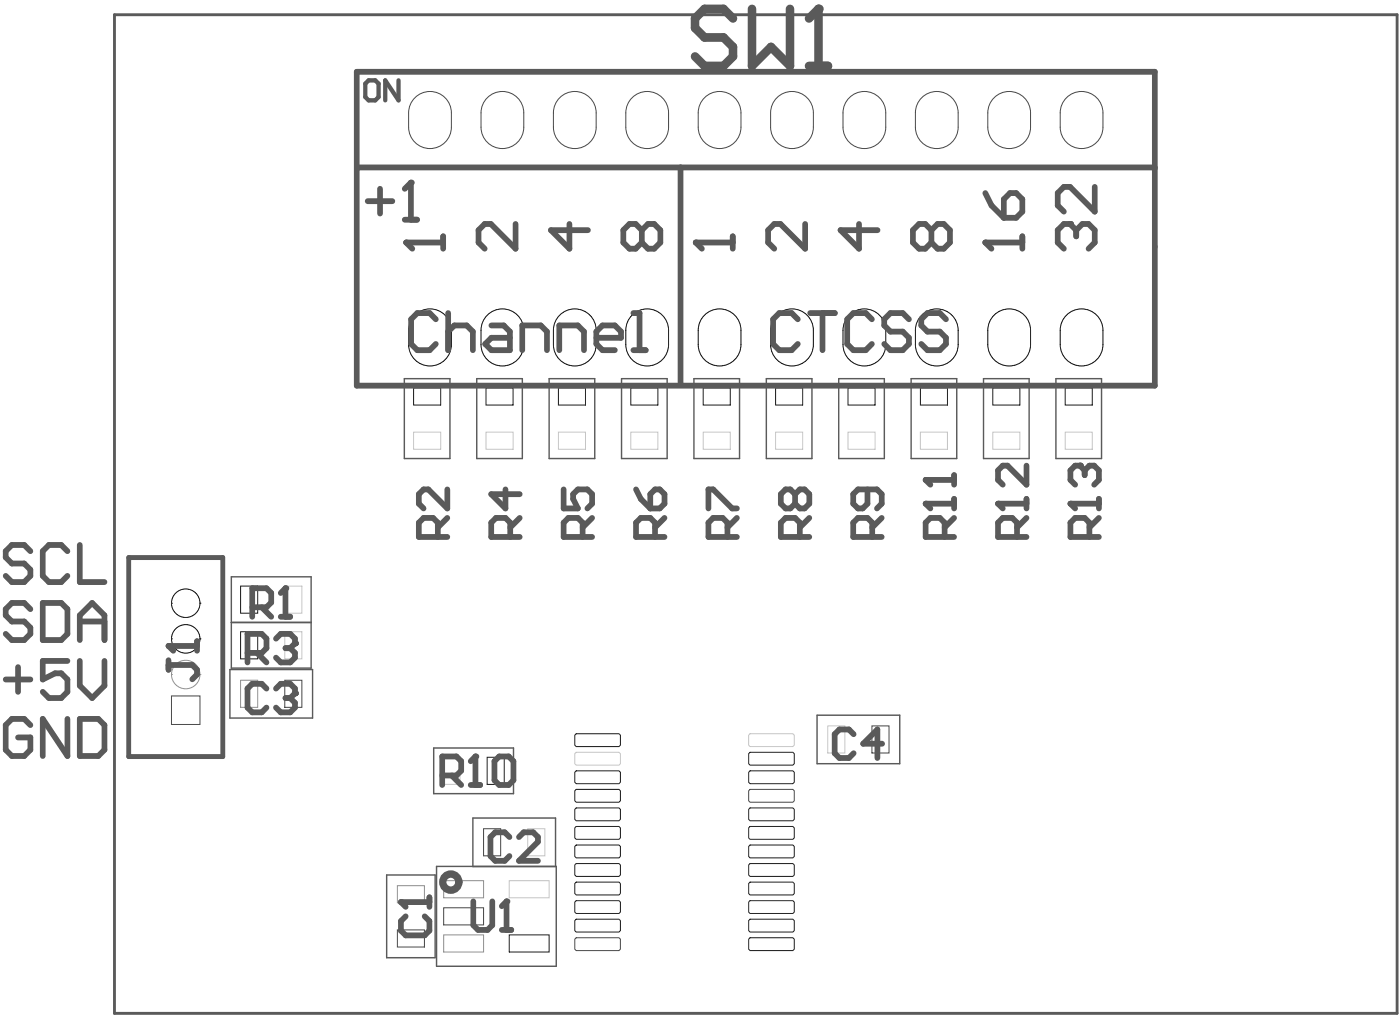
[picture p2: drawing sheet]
<svg xmlns="http://www.w3.org/2000/svg" width="163mm" height="119mm" viewBox="0 0 163 119" stroke-linecap="round" stroke-linejoin="round" font-family="sans-serif">
<path d="M13.4 1.7h149.6v116.5h-149.6z" fill="none" stroke="#5a5a5a" stroke-width=".34"/>
<g fill="none" stroke="#000" stroke-width=".12">
<path d="M48.6 36.6a2.49 2.49 0 0 1 2.6-.3 2.49 2.49 0 0 1 1.5 2.2v1.7a2.49 2.49 0 0 1-2.5 2.5 2.49 2.49 0 0 1-2.5-2.5v-1.7a2.49 2.49 0 0 1 .9-1.9zM57.1 36.6a2.49 2.49 0 0 1 2.6-.3 2.49 2.49 0 0 1 1.4 2.2v1.7a2.49 2.49 0 0 1-2.5 2.5 2.49 2.49 0 0 1-2.5-2.5v-1.7a2.49 2.49 0 0 1 1-1.9zM65.5 36.6a2.49 2.49 0 0 1 2.6-.3 2.49 2.49 0 0 1 1.5 2.2v1.7a2.49 2.49 0 0 1-2.5 2.5 2.49 2.49 0 0 1-2.5-2.5v-1.7a2.49 2.49 0 0 1 .9-1.9zM73.9 36.6a2.49 2.49 0 0 1 2.7-.3 2.49 2.49 0 0 1 1.4 2.2v1.7a2.49 2.49 0 0 1-2.5 2.5 2.49 2.49 0 0 1-2.5-2.5v-1.7a2.49 2.49 0 0 1 .9-1.9zM82.4 36.6a2.49 2.49 0 0 1 2.6-.3 2.49 2.49 0 0 1 1.4 2.2v1.7a2.49 2.49 0 0 1-2.4 2.5 2.49 2.49 0 0 1-2.5-2.5v-1.7a2.49 2.49 0 0 1 .9-1.9zM90.8 36.6a2.49 2.49 0 0 1 2.7-.3 2.49 2.49 0 0 1 1.4 2.2v1.7a2.49 2.49 0 0 1-2.5 2.5 2.49 2.49 0 0 1-2.5-2.5v-1.7a2.49 2.49 0 0 1 .9-1.9zM99.3 36.6a2.49 2.49 0 0 1 2.6-.3 2.49 2.49 0 0 1 1.4 2.2v1.7a2.49 2.49 0 0 1-2.5 2.5 2.49 2.49 0 0 1-2.4-2.5v-1.7a2.49 2.49 0 0 1 .9-1.9zM107.7 36.6a2.49 2.49 0 0 1 2.7-.3 2.49 2.49 0 0 1 1.4 2.2v1.7a2.49 2.49 0 0 1-2.5 2.5 2.49 2.49 0 0 1-2.5-2.5v-1.7a2.49 2.49 0 0 1 .9-1.9zM116.2 36.6a2.49 2.49 0 0 1 2.6-.3 2.49 2.49 0 0 1 1.4 2.2v1.7a2.49 2.49 0 0 1-2.5 2.5 2.49 2.49 0 0 1-2.5-2.5v-1.7a2.49 2.49 0 0 1 1-1.9zM124.6 36.6a2.49 2.49 0 0 1 2.7-.3 2.49 2.49 0 0 1 1.4 2.2v1.7a2.49 2.49 0 0 1-2.5 2.5 2.49 2.49 0 0 1-2.5-2.5v-1.7a2.49 2.49 0 0 1 .9-1.9zM20 74.5h.1M20 70.4h.1"/>
<path d="M20 74.5a1.66 1.66 0 0 0 1.7 1.7 1.66 1.66 0 0 0 1.6-1.7M20 74.5a1.66 1.66 0 0 1 1.7-1.6 1.66 1.66 0 0 1 1.6 1.6M20 70.4a1.66 1.66 0 0 0 1.7 1.6 1.66 1.66 0 0 0 1.6-1.6M20 70.4a1.66 1.66 0 0 1 1.7-1.7 1.66 1.66 0 0 1 1.6 1.7M23.3 74.5h.1M23.3 70.4h.1"/>
</g>
<g fill="none" stroke="#474747" stroke-width=".12">
<path d="M48.6 11.2a2.49 2.49 0 0 1 2.6-.3 2.49 2.49 0 0 1 1.5 2.3v1.6a2.49 2.49 0 0 1-2.5 2.5 2.49 2.49 0 0 1-2.5-2.5v-1.6a2.49 2.49 0 0 1 .9-2zM57.1 11.2a2.49 2.49 0 0 1 2.6-.3 2.49 2.49 0 0 1 1.4 2.3v1.6a2.49 2.49 0 0 1-2.5 2.5 2.49 2.49 0 0 1-2.5-2.5v-1.6a2.49 2.49 0 0 1 1-2zM65.5 11.2a2.49 2.49 0 0 1 2.6-.3 2.49 2.49 0 0 1 1.5 2.3v1.6a2.49 2.49 0 0 1-2.5 2.5 2.49 2.49 0 0 1-2.5-2.5v-1.6a2.49 2.49 0 0 1 .9-2zM73.9 11.2a2.49 2.49 0 0 1 2.7-.3 2.49 2.49 0 0 1 1.4 2.3v1.6a2.49 2.49 0 0 1-2.5 2.5 2.49 2.49 0 0 1-2.5-2.5v-1.6a2.49 2.49 0 0 1 .9-2zM82.4 11.2a2.49 2.49 0 0 1 2.6-.3 2.49 2.49 0 0 1 1.4 2.3v1.6a2.49 2.49 0 0 1-2.4 2.5 2.49 2.49 0 0 1-2.5-2.5v-1.6a2.49 2.49 0 0 1 .9-2zM90.8 11.2a2.49 2.49 0 0 1 2.7-.3 2.49 2.49 0 0 1 1.4 2.3v1.6a2.49 2.49 0 0 1-2.5 2.5 2.49 2.49 0 0 1-2.5-2.5v-1.6a2.49 2.49 0 0 1 .9-2zM99.3 11.2a2.49 2.49 0 0 1 2.6-.3 2.49 2.49 0 0 1 1.4 2.3v1.6a2.49 2.49 0 0 1-2.5 2.5 2.49 2.49 0 0 1-2.4-2.5v-1.6a2.49 2.49 0 0 1 .9-2zM107.7 11.2a2.49 2.49 0 0 1 2.7-.3 2.49 2.49 0 0 1 1.4 2.3v1.6a2.49 2.49 0 0 1-2.5 2.5 2.49 2.49 0 0 1-2.5-2.5v-1.6a2.49 2.49 0 0 1 .9-2zM116.2 11.2a2.49 2.49 0 0 1 2.6-.3 2.49 2.49 0 0 1 1.4 2.3v1.6a2.49 2.49 0 0 1-2.5 2.5 2.49 2.49 0 0 1-2.5-2.5v-1.6a2.49 2.49 0 0 1 1-2zM124.6 11.2a2.49 2.49 0 0 1 2.7-.3 2.49 2.49 0 0 1 1.4 2.3v1.6a2.49 2.49 0 0 1-2.5 2.5 2.49 2.49 0 0 1-2.5-2.5v-1.6a2.49 2.49 0 0 1 .9-2zM33.2 79.4h2v3.1h-2zM20 81.2h3.3v3.3h-3.3z"/>
<path d="M56.4 96.7h2v3.1h-2zM87.5 92.1h5l.2 .2v1.1l-.2 .2h-5l-.2-.2v-1.1zM101.7 84.7h2v3.2h-2zM46.4 108.5h3.1v2h-3.1zM51.8 105.9h4.6v2h-4.6zM67.2 109.4h5l.2 .2v1.1l-.2 .2h-5l-.1-.2v-1.1z"/>
</g>
<path d="M20 78.7h.1M20 78.7a1.66 1.66 0 0 0 1.7 1.7 1.66 1.66 0 0 0 1.6-1.7M20 78.7a1.66 1.66 0 0 1 1.7-1.7 1.66 1.66 0 0 1 1.6 1.7M23.3 78.7h.1M28.1 79.4h2v3.1h-2zM46.4 103.3h3.1v2h-3.1zM51.8 102.7h4.6v2h-4.6zM51.8 109.1h4.6v2h-4.6z" fill="none" stroke="#929292" stroke-width=".12"/>
<g fill="none" stroke="#c5c5c5" stroke-width=".12">
<path d="M48.3 50.4h3.1v2h-3.1zM56.7 50.4h3.2v2h-3.2zM65.1 50.4h3.2v2h-3.2zM73.6 50.4h3.2v2h-3.2zM82 50.4h3.2v2h-3.2zM90.5 50.4h3.1v2h-3.1zM98.9 50.4h3.2v2h-3.2zM107.4 50.4h3.1v2h-3.1zM115.8 50.4h3.2v2h-3.2zM124.3 50.4h3.1v2h-3.1zM33.2 68.4h2v3.1h-2zM33.2 73.7h2v3.2h-2z"/>
<path d="M51.7 88.4h2v3.1h-2zM61.6 96.7h2v3.1h-2zM67.2 87.8h5l.2 .1v1.2l-.2 .2h-5l-.1-.2v-1.2zM87.5 85.6h5l.2 .2v1.1l-.2 .2h-5l-.2-.2v-1.1zM96.6 84.7h2v3.2h-2zM59.4 102.7h4.7v2h-4.7z"/>
</g>
<g fill="none" stroke="#1e1e1e" stroke-width=".12">
<path d="M48.3 45.3h3.1v2h-3.1zM56.7 45.3h3.2v2h-3.2zM65.1 45.3h3.2v2h-3.2zM73.6 45.3h3.2v2h-3.2zM82 45.3h3.2v2h-3.2zM90.5 45.3h3.1v2h-3.1zM98.9 45.3h3.2v2h-3.2zM107.4 45.3h3.1v2h-3.1zM115.8 45.3h3.2v2h-3.2zM124.3 45.3h3.1v2h-3.1zM28.1 68.4h2v3.1h-2zM28.1 73.7h2v3.2h-2z"/>
<path d="M56.8 88.3h2v3.2h-2zM67.2 85.6h5l.2 .2v1.1l-.2 .2h-5l-.1-.2v-1.1zM67.2 89.9h5l.2 .2v1.2l-.2 .1h-5l-.1-.1v-1.2zM67.2 92.1h5l.2 .2v1.1l-.2 .2h-5l-.1-.2v-1.1zM67.2 94.3h5l.2 .1v1.2l-.2 .2h-5l-.1-.2v-1.2zM67.2 96.4h5l.2 .2v1.2l-.2 .1h-5l-.1-.1v-1.2zM67.2 98.6h5l.2 .2v1.1l-.2 .2h-5l-.1-.2v-1.1zM87.5 87.8h5l.2 .1v1.2l-.2 .2h-5l-.2-.2v-1.2zM87.5 89.9h5l.2 .2v1.2l-.2 .1h-5l-.2-.1v-1.2zM87.5 94.3h5l.2 .1v1.2l-.2 .2h-5l-.2-.2v-1.2zM87.5 96.4h5l.2 .2v1.2l-.2 .1h-5l-.2-.1v-1.2zM87.5 98.6h5l.2 .2v1.1l-.2 .2h-5l-.2-.2v-1.1z"/>
<path d="M59.4 109.1h4.7v2h-4.7zM67.2 100.7h5l.2 .2v1.2l-.2 .1h-5l-.1-.1v-1.2zM67.2 102.9h5l.2 .2v1.1l-.2 .2h-5l-.1-.2v-1.1zM67.2 105.1h5l.2 .1v1.2l-.2 .2h-5l-.1-.2v-1.2zM67.2 107.2h5l.2 .2v1.2l-.2 .1h-5l-.1-.1v-1.2zM87.5 100.7h5l.2 .2v1.2l-.2 .1h-5l-.2-.1v-1.2zM87.5 102.9h5l.2 .2v1.1l-.2 .2h-5l-.2-.2v-1.1zM87.5 105.1h5l.2 .1v1.2l-.2 .2h-5l-.2-.2v-1.2zM87.5 107.2h5l.2 .2v1.2l-.2 .1h-5l-.2-.1v-1.2zM87.5 109.4h5l.2 .2v1.1l-.2 .2h-5l-.2-.2v-1.1z"/>
</g>
<g fill="none" stroke="#5a5a5a" stroke-width=".67">
<path d="M41.6 8.4h93.1v36.6h-93.1zM79.4 19.5v25.4M134.7 19.5h-93v.1M47.4 28.3h4.3M50.8 37.2l-.7-.7h-1.4l-.7 .7v2.9l.7 .8h1.4l.7-.8M51.7 27.6v1.4M52.3 38.7l.7-.7h1.4l.8 .7v2.2M52.3 36.5v4.4M57.3 38h1.5l.7 .7v2.2h-2.2l-.7-.8 .7-.7h2.2M69.6 39.4h2.9v-.7l-.8-.7h-1.4l-.7 .7v1.4l.7 .8h1.4M73.9 36.5h.7v4.4M60.9 40.9v-2.9h2.2l.7 .7v2.2"/>
<path d="M65.3 40.9v-2.9h2.1l.7 .7v2.2M73.9 40.9h1.4M.7 79.3h2.8M2.1 77.8v2.9M3.5 64.3l-.7-.7h-1.4l-.7 .7v.7l.7 .7h1.4l.7 .8v.7l-.7 .7h-1.4l-.7-.7M3.5 71.1l-.7-.8h-1.4l-.7 .8v.7l.7 .7h1.4l.7 .7v.8l-.7 .7h-1.4l-.7-.7M5 70.3h2.1l.8 .8v2.9l-.8 .7h-2.1zM7.9 64.3l-.8-.7h-1.4l-.7 .7v2.9l.7 .7h1.4l.8-.7M7.9 77.1h-2.9v2.2l1.4-.7h.7l.8 .7v1.4l-.8 .7h-1.4l-.7-.7M9.3 63.6v4.3h2.9M9.3 74.7v-2.9l1.4-1.5 1.5 1.5v2.9M9.3 77.1v2.9l1.4 1.4 1.5-1.4v-2.9"/>
<path d="M9.3 72.5h2.9M3.5 84.6l-.7-.7h-1.4l-.7 .7v2.9l.7 .7h1.4l.7-.7v-1.5h-1.4M7.9 83.9v4.3l-2.9-4.3v4.3M9.3 83.9h2.2l.7 .7v2.9l-.7 .7h-2.2z"/>
</g>
<g fill="none" stroke="#5a5a5a" stroke-width=".17">
<path d="M47.2 44.2h5.3v9.3h-5.3zM55.6 44.2h5.3v9.3h-5.3zM64.1 44.2h5.3v9.3h-5.3zM72.5 44.2h5.3v9.3h-5.3zM81 44.2h5.3v9.3h-5.3zM89.4 44.2h5.3v9.3h-5.3zM97.9 44.2h5.3v9.3h-5.3zM106.3 44.2h5.3v9.3h-5.3zM114.7 44.2h5.4v9.3h-5.4zM123.2 44.2h5.3v9.3h-5.3zM26.8 78.1h9.7v5.7h-9.7zM27 67.3h9.3v10.6h-9.3z"/>
<path d="M27 72.6h9.3M50.6 87.3h9.3v5.3h-9.3zM55.2 95.4h9.6v5.7h-9.6zM95.3 83.4h9.7v5.7h-9.7zM45.1 102.1h5.7v9.6h-5.7zM50.9 101.1h14v11.6h-14z"/>
</g>
<path d="M15 65h11v23.3h-11z" fill="none" stroke="#5a5a5a" stroke-width=".57"/>
<circle cx="47.4" cy="28.3" r=".34" fill="#5a5a5a"/>
<path d="M42.9 23.5h2.9M44.3 22v2.9M47.2 25.6h1.5M47.4 28.3l.7 .7M47.9 21.3v4.3M60.2 26.1v2.9l-2.9-2.9h-.8l-.7 .8v1.4l.7 .7M66.4 26.1v2.9l-2.1-2.1h4.3M74.9 26.9l-.7-.8h-.8l-.7 .8v1.4l.7 .7h.8l.7-.7M74.9 26.9l.7-.8h.7l.7 .8v1.4l-.7 .7h-.7l-.7-.7M74.9 26.9v1.4" fill="none" stroke="#5a5a5a" stroke-width=".67"/>
<circle cx="47.9" cy="21.3" r=".34" fill="#5a5a5a"/>
<path d="M47.9 21.3l-.7 .7M93.1 37.2l-.7-.7h-1.5l-.7 .7v2.9l.7 .8h1.5l.7-.8M94.5 36.5h2.9M96 36.5v4.4M101.7 37.2l-.7-.7h-1.4l-.8 .7v2.9l.8 .8h1.4l.7-.8M106 37.2l-.7-.7h-1.4l-.7 .7v.8l.7 .7h1.4l.7 .7v.7l-.7 .8h-1.4l-.7-.8M110.4 37.2l-.8-.7h-1.4l-.7 .7v.8l.7 .7h1.4l.8 .7v.7l-.8 .8h-1.4l-.7-.8M124.8 26.1h-.7l-.7 .8v1.4l.7 .7" fill="none" stroke="#5a5a5a" stroke-width=".67"/>
<circle cx="124.8" cy="26.1" r=".34" fill="#5a5a5a"/>
<path d="M115 28.3h4.3M119.3 27.6v1.4M124.8 26.1l.8 .8M125.6 26.9v.7M125.6 26.9l.7-.8h.7l.7 .8v1.4l-.7 .7M127.7 21.8v2.9l-2.9-2.9h-.7l-.7 .7v1.5l.7 .7" fill="none" stroke="#5a5a5a" stroke-width=".67"/>
<circle cx="115" cy="28.3" r=".34" fill="#5a5a5a"/>
<path d="M81.2 28.3h4.3M85.5 27.6v1.4M93.9 26.1v2.9l-2.8-2.9h-.8l-.7 .8v1.4l.7 .7M100.2 26.1v2.9l-2.1-2.1h4.3M108.7 26.9l-.8-.8h-.7l-.7 .8v1.4l.7 .7h.7l.8-.7M108.7 26.9l.7-.8h.7l.7 .8v1.4l-.7 .7h-.7l-.7-.7M108.7 26.9v1.4M115 28.3l.7 .7M115 22.5l.7 1.5 1.4 1.4M117.8 22.5h.8l.7 .7v1.5l-.7 .7h-1.5v-2.2z" fill="none" stroke="#5a5a5a" stroke-width=".67"/>
<circle cx="81.2" cy="28.3" r=".34" fill="#5a5a5a"/>
<path d="M81.2 28.3l.7 .7M59.4 97.7l-.5-.6h-1.1l-.6 .6v2.2l.6 .5h1.1l.5-.5M60.5 97.7l.6-.6h1.1l.6 .6v.5l-2.3 2.2h2.3M46.8 105.2h3.3M47.3 106.9l-.5 .6v1.1l.5 .5h2.2l.6-.5v-1.1l-.6-.6M50.1 104.7v1.1" fill="none" stroke="#5a5a5a" stroke-width=".67"/>
<circle cx="46.8" cy="105.2" r=".34" fill="#5a5a5a"/>
<path d="M46.8 105.2l.5 .6M55.2 105.2v2.7l.6 .6h1.1l.5-.6v-2.7M58.5 108.5h1.2M59.1 105.2v3.3" fill="none" stroke="#5a5a5a" stroke-width=".67"/>
<circle cx="59.1" cy="105.2" r=".34" fill="#5a5a5a"/>
<path d="M19.7 77v1.1M19.7 77.6h2.7l.6 .5v.6l-.6 .5M19.7 75.4h3.3M23 74.8v1.1M59.1 105.2l-.6 .5" fill="none" stroke="#5a5a5a" stroke-width=".67"/>
<circle cx="19.7" cy="75.4" r=".34" fill="#5a5a5a"/>
<path d="M19.7 75.4l.5 .5M31.1 80.3l-.6-.5h-1.1l-.5 .5v2.3l.5 .5h1.1l.6-.5M32.2 80.3l.6-.5h1.1l.5 .5v.6" fill="none" stroke="#5a5a5a" stroke-width=".67"/>
<circle cx="34.4" cy="80.9" r=".34" fill="#5a5a5a"/>
<path d="M29.4 70.8h1.7l.5-.5v-1.1l-.5-.6h-1.7v3.4M30.5 70.8l1.1 1.2M32.8 72h1.1M33.3 68.6v3.4M33.3 81.4h.6M33.9 81.4l.5 .6v.6l-.5 .5h-1.1l-.6-.5M34.4 80.9l-.5 .5" fill="none" stroke="#5a5a5a" stroke-width=".67"/>
<circle cx="33.3" cy="68.6" r=".34" fill="#5a5a5a"/>
<path d="M33.3 68.6l-.5 .6" fill="none" stroke="#5a5a5a" stroke-width=".67"/>
<path d="M43 9.4h.8l.4 .4v1.5l-.4 .4h-.8l-.4-.4v-1.5zM46.5 9.4v2.3l-1.6-2.3v2.3" fill="none" stroke="#5a5a5a" stroke-width=".5"/>
<path d="M85.5 2.2l-1.1-1.2h-2.2l-1.1 1.2v1.1l1.1 1.1h2.2l1.1 1.1v1.1l-1.1 1.1h-2.2l-1.1-1.1M87.7 1v6.7l2.3-2.2 2.2 2.2v-6.7M94.4 7.7h2.2M95.5 1v6.7" fill="none" stroke="#5a5a5a" stroke-width="1"/>
<circle cx="95.5" cy="1" r=".5" fill="#5a5a5a"/>
<path d="M95.5 1l-1.1 1.2" fill="none" stroke="#5a5a5a" stroke-width="1"/>
<path d="M52.2 57.1v2.2l-2.2-2.2h-.6l-.5 .6v1.1l.5 .5M28.9 76.2h1.6l.6-.6v-1.1l-.6-.5h-1.6v3.3M30 76.2l1.1 1.1M32.2 74.5l.6-.5h1.1l.5 .5v.6M51.1 62.6v-1.6l-.6-.6h-1.1l-.5 .6v1.6h3.3M52.2 60.4l-1.1 1.1" fill="none" stroke="#5a5a5a" stroke-width=".67"/>
<circle cx="34.4" cy="75.1" r=".34" fill="#5a5a5a"/>
<g fill="none" stroke="#5a5a5a" stroke-width=".67">
<path d="M59 57.1v2.2l-1.7-1.6h3.3M65.8 57.1v2.2h1.6l-.5-1.1v-.5l.5-.6h1.1l.6 .6v1.1l-.6 .5M74.2 57.1l.6 1.1 1.1 1.1M76.4 57.1h.6l.5 .6v1.1l-.5 .5h-1.1v-1.6zM82.7 59.3v-2.2h.5l2.2 2.2h.6M92.8 57.7l-.6-.6h-.5l-.6 .6v1.1l.6 .5h.5l.6-.5M92.8 57.7l.5-.6h.6l.5 .6v1.1l-.5 .5h-.6l-.5-.5M92.8 57.7v1.1M101.2 57.1v1.7l-.5 .5h-.6l-.6-.5v-1.1l.6-.6h2.2l.6 .6v1.1l-.6 .5M33.3 75.6h.6M33.9 75.6l.5 .6v.5l-.5 .6h-1.1l-.6-.6M34.4 75.1l-.5 .5"/>
<path d="M59.5 62.6v-1.6l-.5-.6h-1.1l-.6 .6v1.6h3.3M60.6 60.4l-1.1 1.1M68 62.6v-1.6l-.6-.6h-1.1l-.5 .6v1.6h3.3M69.1 60.4l-1.1 1.1M76.4 62.6v-1.6l-.5-.6h-1.1l-.6 .6v1.6h3.3M77.5 60.4l-1.1 1.1M84.9 62.6v-1.6l-.6-.6h-1.1l-.5 .6v1.6h3.3M86 60.4l-1.1 1.1M93.3 62.6v-1.6l-.5-.6h-1.1l-.6 .6v1.6h3.3M94.4 60.4l-1.1 1.1M101.8 62.6v-1.6l-.6-.6h-1.1l-.6 .6v1.6h3.4M102.9 60.4l-1.1 1.1"/>
<path d="M51.6 90.5h1.7l.5-.6v-1.1l-.5-.5h-1.7v3.3M52.7 90.5l1.1 1.1M54.9 91.6h1.1M55.5 88.3v3.3"/>
</g>
<circle cx="55.5" cy="88.3" r=".34" fill="#5a5a5a"/>
<path d="M108 58.8h3.3M111.3 58.2v1.1M110.2 62.6v-1.6l-.5-.6h-1.2l-.5 .6v1.6h3.3M111.3 60.4l-1.1 1.1M55.5 88.3l-.6 .5M58.2 88.3h1.1l.6 .5v2.2l-.6 .6h-1.1l-.5-.6v-2.2z" fill="none" stroke="#5a5a5a" stroke-width=".67"/>
<circle cx="108" cy="58.8" r=".34" fill="#5a5a5a"/>
<path d="M108 58.8l.5 .5M108 56h3.3M111.3 55.4v1.1" fill="none" stroke="#5a5a5a" stroke-width=".67"/>
<circle cx="108" cy="56" r=".34" fill="#5a5a5a"/>
<path d="M108 56l.5 .5M116.4 58.8h3.4M119.8 58.2v1.1M118.7 62.6v-1.6l-.6-.6h-1.1l-.6 .6v1.6h3.4M119.8 60.4l-1.1 1.1" fill="none" stroke="#5a5a5a" stroke-width=".67"/>
<circle cx="116.4" cy="58.8" r=".34" fill="#5a5a5a"/>
<path d="M116.4 58.8l.6 .5M119.8 54.3v2.2l-2.3-2.2h-.5l-.6 .6v1.1l.6 .5M124.9 58.8h3.3M128.2 58.2v1.1M127.1 62.6v-1.6l-.6-.6h-1.1l-.5 .6v1.6h3.3M128.2 60.4l-1.1 1.1" fill="none" stroke="#5a5a5a" stroke-width=".67"/>
<circle cx="124.9" cy="58.8" r=".34" fill="#5a5a5a"/>
<path d="M124.9 58.8l.5 .5M126 54.3h-.6l-.5 .6v1.1l.5 .5" fill="none" stroke="#5a5a5a" stroke-width=".67"/>
<circle cx="126" cy="54.3" r=".34" fill="#5a5a5a"/>
<path d="M126 54.3l.5 .6M126.5 54.9v.5M126.5 54.9l.6-.6h.6l.5 .6v1.1l-.5 .5M99.6 85.7l-.6-.6h-1.1l-.5 .6v2.2l.5 .5h1.1l.6-.5M102.9 86.8h-2.2l1.7-1.7v3.3" fill="none" stroke="#5a5a5a" stroke-width=".67"/>
<circle cx="52.6" cy="102.9" r=".94" fill="none" stroke="#5a5a5a" stroke-width=".85"/>
</svg>
